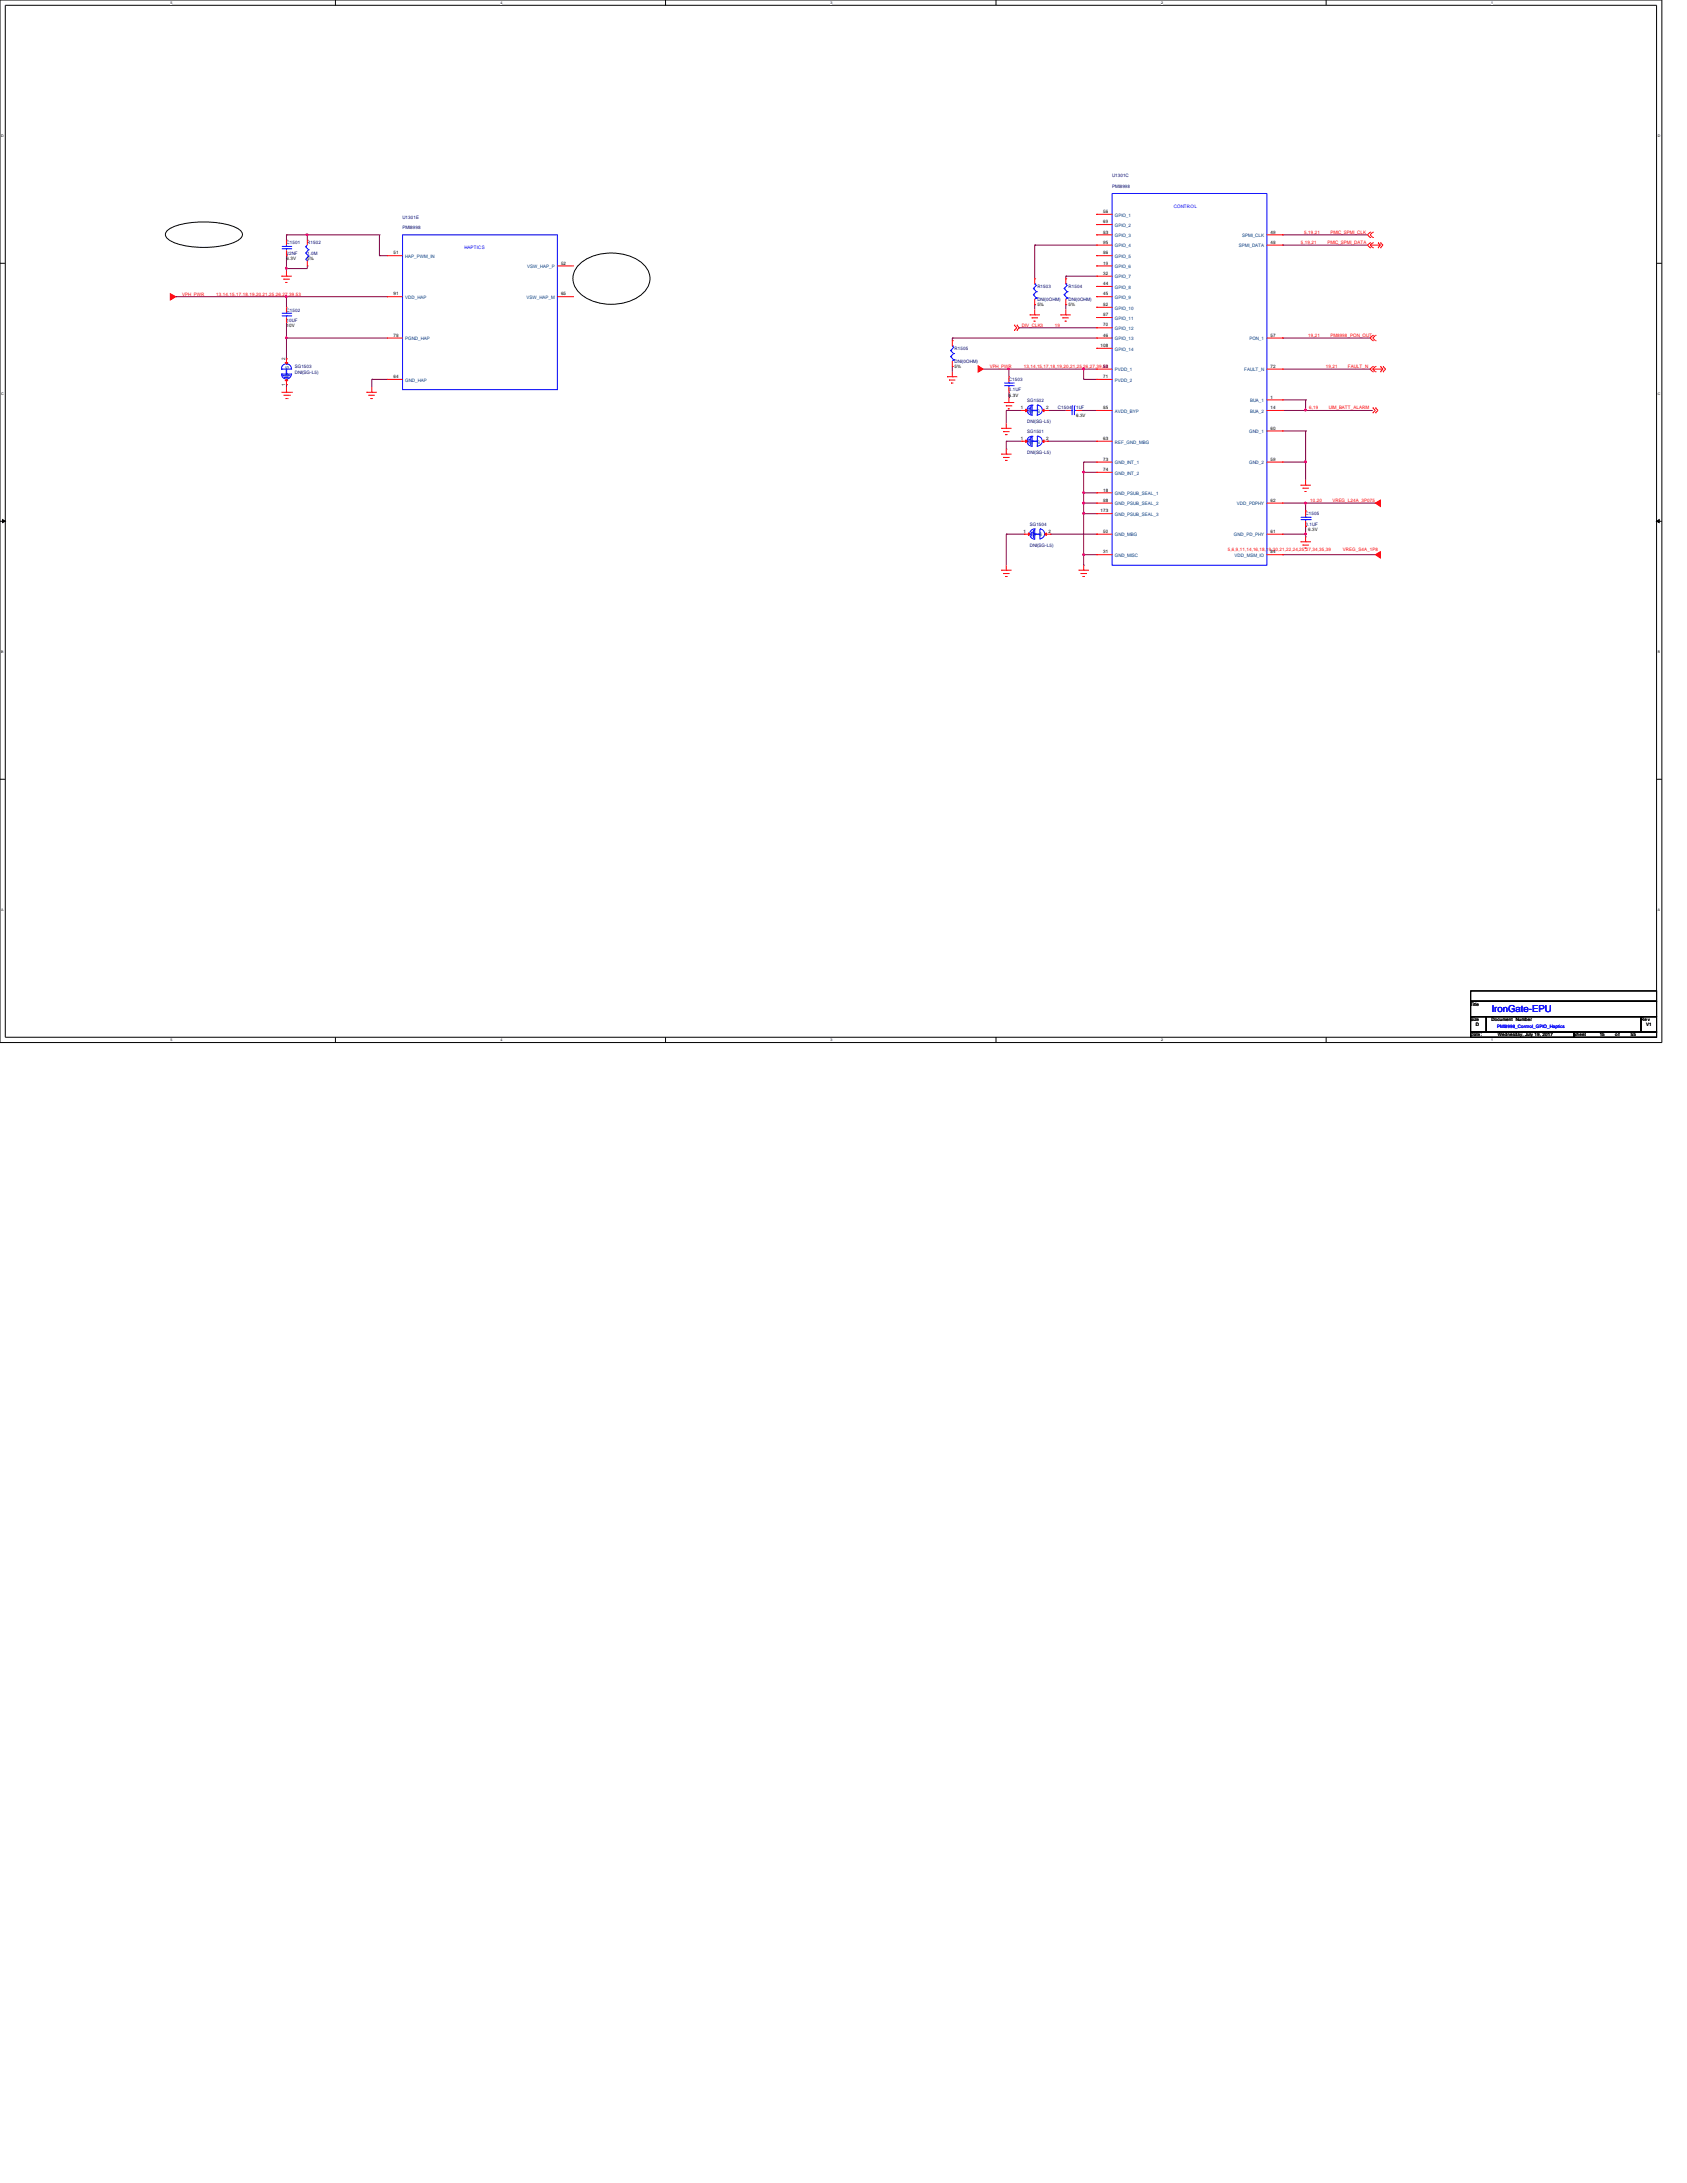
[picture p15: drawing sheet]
<svg xmlns="http://www.w3.org/2000/svg" width="216mm" height="279mm" viewBox="0 0 216 279" stroke-linecap="round" stroke-linejoin="round" font-family="sans-serif">
<defs><g id="words">
<text font-size="1.2" fill="#00f" x="190.9" y="129.5">IronGate-EPU</text>
<g font-size=".6" fill="#000080">
<text x="142.3" y="22.7">U1301C</text>
<text x="51.5" y="28">U1301E</text>
<text x="51.5" y="29.3">PMI8998</text>
<text x="142.3" y="24">PMI8998</text>
<text x="36.7" y="31.3">C1501</text>
<text x="36.7" y="32.6">22NF</text>
<text x="39.3" y="31.3">R1502</text>
<text x="39.3" y="32.6">1.0M</text>
<text x="36.7" y="39.9">C1502</text>
<text x="36.7" y="41.2">10UF</text>
<text x="132.8" y="36.9">R1503</text>
<text x="132.8" y="38.5">DNI(0OHM)</text>
<text x="136.7" y="36.9">R1504</text>
<text x="136.7" y="38.5">DNI(0OHM)</text>
<text x="37.7" y="47.1">SG1503</text>
<text x="37.7" y="47.9">DNI(SG-L5)</text>
<text x="122.2" y="44.8">R1505</text>
<text x="122.2" y="46.5">DNI(0OHM)</text>
<text x="129.1" y="48.8">C1503</text>
<text x="129.1" y="50.1">0.1UF</text>
<text x="131.4" y="51.4">SG1502</text>
<text x="135.4" y="52.4">C1504</text>
<text x="137.7" y="52.4">1UF</text>
<text x="131.4" y="55.4">SG1501</text>
<text x="131.4" y="58.1">DNI(SG-L5)</text>
<text x="131.4" y="54.1">DNI(SG-L5)</text>
<text x="167.1" y="66">C1505</text>
<text x="131.8" y="67.3">SG1504</text>
<text x="131.8" y="70">DNI(SG-L5)</text>
<text x="167.1" y="67.3">0.1UF</text>
</g>
<g font-size=".6">
<text x="141.2" y="27.3">56</text>
<text x="141.2" y="28.6">69</text>
<text x="141.2" y="29.9">83</text>
<text x="162.6" y="29.9">49</text>
<text x="36.7" y="33.3">6.3V</text>
<text x="39.3" y="33.3">5%</text>
<text x="50.4" y="32.6">51</text>
<text x="71.8" y="33.9">52</text>
<text x="141.2" y="31.2">95</text>
<text x="141.2" y="32.6">86</text>
<text x="141.2" y="33.9">19</text>
<text x="141.2" y="35.2">32</text>
<text x="162.6" y="31.2">48</text>
<text x="36.7" y="41.8">10V</text>
<text x="50.4" y="37.8">91</text>
<text x="71.8" y="37.8">65</text>
<text x="132.8" y="39.2">5%</text>
<text x="136.7" y="39.2">5%</text>
<text x="141.2" y="36.5">44</text>
<text x="141.2" y="37.8">45</text>
<text x="141.2" y="39.2">82</text>
<text x="141.2" y="40.5">87</text>
<text x="141.2" y="41.8">70</text>
<text x="36.5" y="46.1" transform="rotate(-90 36.5 46.1)">2</text>
<text x="50.4" y="43.1">78</text>
<text x="122.2" y="47.1">5%</text>
<text x="140.8" y="44.4">108</text>
<text x="141.2" y="43.1">46</text>
<text x="141.2" y="47.1">58</text>
<text x="162.6" y="43.1">57</text>
<text x="162.6" y="47.1">72</text>
<text x="36.5" y="49.4" transform="rotate(-90 36.5 49.4)">1</text>
<text x="50.4" y="48.4">64</text>
<text x="129.1" y="50.8">6.3V</text>
<text x="130.6" y="52.4">1</text>
<text x="133.9" y="52.4">2</text>
<text x="137.7" y="53.4">6.3V</text>
<text x="141.2" y="48.4">71</text>
<text x="141.2" y="52.4">85</text>
<text x="162.6" y="51">1</text>
<text x="162.6" y="52.4">14</text>
<text x="130.6" y="56.3">1</text>
<text x="133.9" y="56.3">2</text>
<text x="141.2" y="56.3">63</text>
<text x="141.2" y="59">73</text>
<text x="162.6" y="55">60</text>
<text x="162.6" y="59">59</text>
<text x="140.8" y="65.6">173</text>
<text x="141.2" y="60.3">74</text>
<text x="141.2" y="62.9">18</text>
<text x="141.2" y="64.2">88</text>
<text x="162.6" y="64.2">62</text>
<text x="131" y="68.2">1</text>
<text x="134.2" y="68.2">2</text>
<text x="141.2" y="68.2">50</text>
<text x="141.2" y="70.8">31</text>
<text x="162.6" y="68.2">61</text>
<text x="162.6" y="70.8">84</text>
<text x="167.4" y="67.9">6.3V</text>
<text x="188.2" y="128.7">Title</text>
<text x="188.2" y="130.7">Size</text>
<text x="188.9" y="131.3">D</text>
<text x="190.9" y="130.7">Document</text>
<text x="194" y="130.7">Number</text>
<text x="210" y="130.7">Re v</text>
<text x="210.7" y="131.3">V1</text>
<text x="188.2" y="132.6">Date:</text>
<text x="191.7" y="132.6">Wednesday, July 19, 2017</text>
<text x="201.4" y="132.6">Sheet</text>
<text x="204.7" y="132.6">15</text>
<text x="206.7" y="132.6">o f</text>
<text x="208.7" y="132.6">55</text>
</g>
<g font-size=".6" fill="#004080">
<text x="142.7" y="27.7">GPIO_1</text>
<text x="142.7" y="29">GPIO_2</text>
<text x="51.9" y="33">HAP_PWM_IN</text>
<text x="67.5" y="34.3">VSW_HAP_P</text>
<text x="142.7" y="30.4">GPIO_3</text>
<text x="142.7" y="31.7">GPIO_4</text>
<text x="142.7" y="33">GPIO_5</text>
<text x="142.7" y="34.3">GPIO_6</text>
<text x="142.7" y="35.6">GPIO_7</text>
<text x="158.5" y="31.7">SPMI_DATA</text>
<text x="159" y="30.4">SPMI_CLK</text>
<text x="51.9" y="38.3">VDD_HAP</text>
<text x="67.4" y="38.3">VSW_HAP_M</text>
<text x="142.7" y="37">GPIO_8</text>
<text x="142.7" y="38.3">GPIO_9</text>
<text x="142.7" y="39.6">GPIO_10</text>
<text x="142.7" y="40.9">GPIO_11</text>
<text x="37" y="47.3" transform="rotate(-90 37 47.3)">S</text>
<text x="51.9" y="43.6">PGND_HAP</text>
<text x="142.7" y="42.2">GPIO_12</text>
<text x="142.7" y="43.6">GPIO_13</text>
<text x="142.7" y="44.9">GPIO_14</text>
<text x="142.7" y="47.5">PVDD_1</text>
<text x="159.2" y="47.5">FAULT_N</text>
<text x="159.9" y="43.6">PON_1</text>
<text x="37" y="48.2" transform="rotate(-90 37 48.2)">G</text>
<text x="51.9" y="48.9">GND_HAP</text>
<text x="131.8" y="52.8">G</text>
<text x="132.7" y="52.8">S</text>
<text x="142.7" y="48.9">PVDD_2</text>
<text x="142.7" y="52.8">AVDD_BYP</text>
<text x="160" y="51.5">BUA_1</text>
<text x="160" y="52.8">BUA_2</text>
<text x="131.8" y="56.8">G</text>
<text x="132.7" y="56.8">S</text>
<text x="142.7" y="56.8">REF_GND_MBG</text>
<text x="142.7" y="59.4">GND_INT_1</text>
<text x="159.9" y="55.5">GND_1</text>
<text x="159.9" y="59.4">GND_2</text>
<text x="142.7" y="60.7">GND_INT_2</text>
<text x="142.7" y="63.4">GND_PSUB_SEAL_1</text>
<text x="142.7" y="64.7">GND_PSUB_SEAL_2</text>
<text x="158.3" y="64.7">VDD_PDPHY</text>
<text x="132.1" y="68.7">G</text>
<text x="133" y="68.7">S</text>
<text x="142.7" y="66">GND_PSUB_SEAL_3</text>
<text x="142.7" y="68.7">GND_MBG</text>
<text x="142.7" y="71.3">GND_MISC</text>
<text x="157.9" y="68.7">GND_PD_PHY</text>
<text x="158" y="71.3">VDD_MSM_IO</text>
</g>
<g font-size=".6" fill="#00f">
<text x="150.2" y="26.7">CONTROL</text>
<text x="59.4" y="31.9">HAPTICS</text>
<text x="191.6" y="131.6">PMI8998_Control_GPIO_Haptics</text>
</g>
<g font-size=".6" fill="#f00">
<text x="166.9" y="30">5,19,21</text>
<text x="170.3" y="30">PMIC_SPMI_CLK</text>
<text x="166.5" y="31.2">5,19,21</text>
<text x="169.9" y="31.2">PMIC_SPMI_DATA</text>
<text x="23.3" y="37.9">VPH_PWR</text>
<text x="27.7" y="37.9">13,14,15,17,18,19,20,21,25,26,27,39,53</text>
<text x="130.8" y="41.8">DIV_CLK3</text>
<text x="135" y="41.8">19</text>
<text x="126.7" y="47.1">VPH_PWR</text>
<text x="131" y="47.1">13,14,15,17,18,19,20,21,25,26,27,39,53</text>
<text x="167.4" y="43.2">19,21</text>
<text x="169.7" y="47.1">19,21</text>
<text x="170.3" y="43.2">PM8998_PON_OUT</text>
<text x="172.5" y="47.1">FAULT_N</text>
<text x="167.6" y="52.3">6,19</text>
<text x="170.1" y="52.3">UIM_BATT_ALARM</text>
<text x="167.7" y="64.3">10,20</text>
<text x="170.5" y="64.3">VREG_L24A_3P075</text>
<text x="157.1" y="70.6">5,6,9,11,14,16,18,19,20,21,22,24,25,27,34,35,39</text>
<text x="171.9" y="70.6">VREG_S4A_1P8</text>
</g>
<g font-size=".5">
<text x="21.8" y=".5">5</text>
<text x="64.1" y=".5">4</text>
<text x="106.3" y=".5">3</text>
<text x="148.6" y=".5">2</text>
<text x="190.8" y=".5">1</text>
<text x=".2" y="17.6">D</text>
<text x="212.2" y="17.6">D</text>
<text x=".2" y="50.6">C</text>
<text x="212.2" y="50.6">C</text>
<text x=".2" y="83.6">B</text>
<text x="212.2" y="83.6">B</text>
<text x=".2" y="116.6">A</text>
<text x="212.2" y="116.6">A</text>
<text x="21.8" y="133.2">5</text>
<text x="64.1" y="133.2">4</text>
<text x="106.3" y="133.2">3</text>
<text x="148.6" y="133.2">2</text>
<text x="190.8" y="133.2">1</text>
</g>
</g></defs>
<path d="M0 0h212.7v133.4h-212.7zM.7 .7h211.3v132.1h-211.3z" fill="none" stroke="#000" stroke-width=".13"/>
<g fill="#fff">
<path d="M21.8 .1h.2v.5h-.2z"/>
<path d="M21.8 132.8h.2v.6h-.2z"/>
</g>
<path d="M42.9 0v.7M42.9 132.8v.6" fill="none" stroke="#000" stroke-width=".13"/>
<g fill="#fff">
<path d="M64.1 .1h.2v.5h-.2z"/>
<path d="M64.1 132.8h.2v.6h-.2z"/>
</g>
<path d="M85.2 0v.7M85.2 132.8v.6" fill="none" stroke="#000" stroke-width=".13"/>
<g fill="#fff">
<path d="M106.3 .1h.2v.5h-.2z"/>
<path d="M106.3 132.8h.2v.6h-.2z"/>
</g>
<path d="M127.5 0v.7M127.5 132.8v.6" fill="none" stroke="#000" stroke-width=".13"/>
<g fill="#fff">
<path d="M148.6 .1h.2v.5h-.2z"/>
<path d="M148.6 132.8h.2v.6h-.2z"/>
</g>
<path d="M169.7 0v.7M169.7 132.8v.6" fill="none" stroke="#000" stroke-width=".13"/>
<g fill="#fff">
<path d="M190.8 .1h.3v.5h-.3z"/>
<path d="M190.8 132.8h.3v.6h-.3z"/>
<path d="M.2 17.2h.2v.5h-.2z"/>
<path d="M212.2 17.2h.2v.5h-.2z"/>
<path d="M.2 50.2h.2v.5h-.2z"/>
<path d="M212.2 50.2h.2v.5h-.2z"/>
</g>
<path d="M0 33.7h.7M212 33.7h.7" fill="none" stroke="#000" stroke-width=".13"/>
<g fill="#fff">
<path d="M.2 83.2h.2v.5h-.2z"/>
<path d="M212.2 83.2h.2v.5h-.2z"/>
</g>
<path d="M0 66.7h.7M.3 66.5l.4 .2-.4 .2zM212 66.7l.3-.2v.4zM212 66.7h.7" fill="none" stroke="#000" stroke-width=".13"/>
<path d="M.3 66.5l.4 .2-.4 .2zM212 66.7l.3-.2v.4z" fill="#000"/>
<g fill="#fff">
<path d="M.2 116.2h.3v.6h-.3z"/>
<path d="M212.2 116.2h.3v.6h-.3z"/>
</g>
<path d="M21.6 29.4a8.4 8.4 0 0 1 4.5-1 8.6 8.6 0 0 1 4.5 1l.3 .3 .1 .3a1.76 1.76 0 0 1-1.4 1.2 12.1 12.1 0 0 1-7.6-.3l-.7-.6-.1-.3 .1-.3zM74 34a6.4 6.4 0 0 1 6.7-1.2 3.3 3.3 0 0 1 2.5 2.8 3.4 3.4 0 0 1-2.5 2.9 6.7 6.7 0 0 1-6.2-.7 2.49 2.49 0 0 1-.5-3.8zM0 99.7h.7M212 99.7h.7" fill="none" stroke="#000" stroke-width=".13"/>
<path d="M36.7 30.1h.1M36.7 32.7h.1M36.7 30.1v.6M36.7 32.7v1.7M36.7 30.1h2.6M48.6 32.7h.1M48.6 30.1h.1M48.6 32.7h.9M48.6 30.1v2.6" fill="none" stroke="#800040" stroke-width=".13"/>
<path d="M36.6 34.2l.1 .1-.1 .2z" fill-rule="evenodd" fill="#f0f"/>
<path d="M36.6 34.2l.1 .1-.1 .2z" fill="none" stroke="#f0f" stroke-width=".13"/>
<path d="M39.3 30.1h.1M39.3 30.1v.6M39.3 30.1h9.3" fill="none" stroke="#800040" stroke-width=".13"/>
<path d="M39.2 30h.2l-.1 .1z" fill-rule="evenodd" fill="#f0f"/>
<path d="M39.2 30h.2l-.1 .1z" fill="none" stroke="#f0f" stroke-width=".13"/>
<path d="M22.5 38h.1M22.5 38h14.2M36.7 34.4h.1M36.7 34.4v.3M39.3 34h.1M39.3 34v.4h-2.6" fill="none" stroke="#800040" stroke-width=".13"/>
<path d="M36.6 37.9l.1 .1-.1 .1z" fill-rule="evenodd" fill="#f0f"/>
<path d="M36.6 37.9l.1 .1-.1 .1z" fill="none" stroke="#f0f" stroke-width=".13"/>
<path d="M36.7 38h.1M36.7 38v1.3M36.7 38h12.8M49.5 38h.1M36.7 43.3h.1M36.7 41.3v2" fill="none" stroke="#800040" stroke-width=".13"/>
<path d="M36.6 43.2h.1v.1h-.1z" fill-rule="evenodd" fill="#f0f"/>
<path d="M36.6 43.2h.1v.1h-.1z" fill="none" stroke="#f0f" stroke-width=".13"/>
<g fill="none" stroke="#800040" stroke-width=".13">
<path d="M132.4 31.4h.1M132.4 39h.1M132.4 31.4h7.9M132.4 31.4v4.3M132.4 39v.6M136.4 35.3h.1M136.4 39h.1M136.4 35.3h3.9M136.4 35.3v.4M136.4 39v.6M36.7 43.3h.1M36.7 43.3h12.8"/>
<path d="M47.6 48.6h.1M47.6 48.6h1.9M47.6 48.6v.9M121.9 43.3h.1M121.9 46.9h.1M121.9 43.3h18.4M121.9 43.3v.3M121.9 46.9v.7M125.8 47.2h14.5M129.1 47.2h.1M129.1 47.2v1M130.4 42h.1"/>
<path d="M130.4 42h9.9M138.7 48.6h.1M138.7 47.2h.1M138.7 48.6h1.6M138.7 47.2v1.4"/>
</g>
<path d="M129 47.1h.2v.2h-.2z" fill-rule="evenodd" fill="#f0f"/>
<path d="M129 47.1h.2v.2h-.2z" fill="none" stroke="#f0f" stroke-width=".13"/>
<path d="M138.6 47.1l.2 .1-.1 .1z" fill-rule="evenodd" fill="#f0f"/>
<path d="M138.6 47.1l.2 .1-.1 .1z" fill="none" stroke="#f0f" stroke-width=".13"/>
<g fill="none" stroke="#800040" stroke-width=".13">
<path d="M128.8 56.5h.1M128.8 57.5h.1M128.8 56.5h2M128.8 56.5v1M129.1 50.9h.1M129.1 50.2v.7M134.1 56.5h.1M134.1 56.5h6.2M138.4 52.5h.1M138.4 52.5h1.9M138.7 59.1h.1M138.7 59.1h1.6"/>
<path d="M138.7 59.1v1.4M138.7 60.5h.1M138.7 60.5h1.6"/>
</g>
<path d="M138.6 60.4h.2l-.1 .1z" fill-rule="evenodd" fill="#f0f"/>
<path d="M138.6 60.4h.2l-.1 .1z" fill="none" stroke="#f0f" stroke-width=".13"/>
<path d="M138.7 63.1h.1M138.7 60.5v2.6M138.7 63.1h1.6" fill="none" stroke="#800040" stroke-width=".13"/>
<path d="M138.6 63h.2l-.1 .2z" fill-rule="evenodd" fill="#f0f"/>
<path d="M138.6 63h.2l-.1 .2z" fill="none" stroke="#f0f" stroke-width=".13"/>
<path d="M138.7 64.4h.1M138.7 63.1v1.3" fill="none" stroke="#800040" stroke-width=".13"/>
<path d="M138.6 64.3h.2v.2h-.2z" fill-rule="evenodd" fill="#f0f"/>
<path d="M138.6 64.3h.2v.2h-.2z" fill="none" stroke="#f0f" stroke-width=".13"/>
<path d="M138.7 64.4h.1M138.7 65.7h.1M138.7 71h.1M138.7 64.4h1.6M138.7 64.4v6.6M138.7 65.7h1.6" fill="none" stroke="#800040" stroke-width=".13"/>
<path d="M138.6 65.6h.2v.2h-.2z" fill-rule="evenodd" fill="#f0f"/>
<path d="M138.6 65.6h.2v.2h-.2z" fill="none" stroke="#f0f" stroke-width=".13"/>
<path d="M138.6 70.9h.2v.2h-.2z" fill-rule="evenodd" fill="#f0f"/>
<path d="M138.6 70.9h.2v.2h-.2z" fill="none" stroke="#f0f" stroke-width=".13"/>
<g fill="none" stroke="#800040" stroke-width=".13">
<path d="M164.1 30.1h.1M164.1 31.4h.1M164.1 30.1h10.9M164.1 31.4h10.9M164.1 43.3h.1M164.1 43.3h11.2M164.1 47.2h11.2M164.1 52.5h11.6M164.1 51.2h3M167.1 52.5h.1M167.1 51.2h.1M167.1 51.2v1.3"/>
<path d="M175.3 47.2h.1M138.7 71h.1M138.7 72.3h.1M138.7 71h1.6M138.7 71v1.3"/>
</g>
<path d="M167 52.4l.2 .1-.2 .1z" fill-rule="evenodd" fill="#f0f"/>
<path d="M167 52.4l.2 .1-.2 .1z" fill="none" stroke="#f0f" stroke-width=".13"/>
<path d="M167.1 55.2h.1M167.1 55.2v3.9" fill="none" stroke="#800040" stroke-width=".13"/>
<path d="M167 59l.2 .1-.2 .1z" fill-rule="evenodd" fill="#f0f"/>
<path d="M167 59l.2 .1-.2 .1z" fill="none" stroke="#f0f" stroke-width=".13"/>
<path d="M164.1 55.2h3M164.1 59.1h3M167.1 55.2h.1M167.1 59.1h.1M167.1 59.1v2.3M164.1 64.4h11.9M167.1 67.4h.1M167.1 64.4h.1M167.1 64.4v1M167.1 67.4v1M176 64.4h.1" fill="none" stroke="#800040" stroke-width=".13"/>
<path d="M167 64.3l.2 .1-.2 .1z" fill-rule="evenodd" fill="#f0f"/>
<path d="M167 64.3l.2 .1-.2 .1z" fill="none" stroke="#f0f" stroke-width=".13"/>
<path d="M164.1 68.4h3M167.1 68.4h.1" fill="none" stroke="#800040" stroke-width=".13"/>
<path d="M167 68.3h.1v.1h-.1z" fill-rule="evenodd" fill="#f0f"/>
<path d="M167 68.3h.1v.1h-.1z" fill="none" stroke="#f0f" stroke-width=".13"/>
<g fill="none" stroke="#800040" stroke-width=".13">
<path d="M36.7 49.2h.1M36.7 43.3h.1M36.7 43.3v2.6M36.7 49.2v.3M128.8 52.5h.1M128.8 52.5h2M128.8 52.5v1.7M134.1 52.5h2.3M136.4 52.5h.1M128.8 68.4h.1M128.8 68.4v3.9M128.8 68.4h2.3"/>
<path d="M134.4 68.4h5.9M140.3 68.4h.1M164.1 71h.1M164.1 71h11.9M167.1 68.7h.1M167.1 68.4v.3"/>
</g>
<g fill="none" stroke="#f00" stroke-width=".13">
<path d="M36 35.3h.1M36 35.3h1.3M36.3 35.7h.1M36.3 35.7h.8M36.5 36.2h.1M36.5 36.2h.3M36.7 35.3h.1M36.7 34.7v.6M132.4 39.6v.7M136.4 39.6v.7M36 50.2h1.3M36.3 50.6h.8"/>
<path d="M36.5 51h.3M36.7 50.2h.1M36.7 49.5v.7M36.8 51h.1M37.1 50.6h.1M37.3 50.2h.1M46.9 50.2h.1M46.9 50.2h1.3M47.2 50.6h.1M47.2 50.6h.8M47.4 51h.1M47.4 51h.3"/>
<path d="M47.6 50.2h.1M47.6 49.5v.7M121.2 48.2h.1M121.2 48.2h1.3M121.5 48.6h.1M121.5 48.6h.8M121.7 49h.1M121.7 49h.3M121.9 48.2h.1M121.9 47.6v.6M128.1 58.1h.1M128.1 54.8h.1"/>
<path d="M128.1 58.1h1.4M128.1 54.8h1.4M128.4 58.5h.1M128.4 55.2h.1M128.4 58.5h.8M128.4 55.2h.8M128.5 51.5h.1M128.5 51.5h1.3M128.7 58.9h.1M128.7 55.6h.1M128.7 58.9h.2M128.7 55.6h.2"/>
<path d="M128.7 51.9h.1M128.7 51.9h.8M128.8 58.1h.1M128.8 54.8h.1M128.8 54.2v.6M128.8 57.5v.6M129 52.3h.1M129 52.3h.2M129.1 51.5h.1M129.1 50.9v.6M131.8 40.3h.1M131.8 40.3h1.3"/>
<path d="M132 40.7h.1M132 40.7h.8M132.3 41.1h.1M132.3 41.1h.2M132.4 40.3h.1M135.7 40.3h.1M135.7 40.3h1.3M136 40.7h.1M136 40.7h.8M136.3 41.1h.1M136.3 41.1h.2M136.4 40.3h.1"/>
<path d="M128.1 73h.1M128.1 73h1.4M128.4 73.4h.1M128.4 73.4h.8M128.7 73.8h.1M128.7 73.8h.2M128.8 73h.1M128.8 72.3v.7M138 73h.1M138 73h1.4M138.3 73.4h.1M138.3 73.4h.8"/>
<path d="M138.6 73.8h.1M138.6 73.8h.3M138.7 73h.1M138.7 72.3v.7M166.5 62.1h.1M166.5 69.3h.1M166.5 62.1h1.3M166.5 69.3h1.3M166.7 62.5h.1M166.7 69.8h.1M166.7 62.5h.8M166.7 69.8h.8"/>
<path d="M167 62.9h.1M167 70.1h.1M167 62.9h.2M167 70.1h.2M167.1 62.1h.1M167.1 69.3h.1M167.1 61.4v.7M167.1 68.7v.6"/>
</g>
<path d="M21.8 37.6l.7 .4-.7 .4z" fill-rule="evenodd" fill="#f00"/>
<path d="M21.8 37.6l.7 .4-.7 .4zM129.8 41.6h.1M129.8 42.3h.1M129.8 41.6l.3 .4-.3 .3M130.1 42.3h.1M130.1 41.6h.1M130.1 41.6l.3 .4-.3 .3" fill="none" stroke="#f00" stroke-width=".13"/>
<path d="M125.2 46.8l.6 .4-.6 .4z" fill-rule="evenodd" fill="#f00"/>
<g fill="none" stroke="#f00" stroke-width=".13">
<path d="M175.3 30.4h.1M175.3 29.7h.1M175.3 29.7l-.3 .4 .3 .3M175.7 29.7h.1M175.7 30.4h.1M175.7 29.7l-.4 .4 .4 .3M125.2 46.8l.6 .4-.6 .4zM175.7 43.6h.1M175.7 42.9h.1M175.7 52.8h.1M175.7 52.2h.1M175.7 42.9l-.4 .4 .4 .3"/>
<path d="M175.7 52.2l.3 .3-.3 .3M176 42.9h.1M176 43.6h.1M176 52.8h.1M176 52.2h.1M176 42.9l-.3 .4 .3 .3M176 52.2l.4 .3-.4 .3"/>
</g>
<path d="M176 64.4l.7-.4v.8z" fill-rule="evenodd" fill="#f00"/>
<path d="M176 64.4l.7-.4v.8z" fill="none" stroke="#f00" stroke-width=".13"/>
<path d="M176 71l.7-.4v.8z" fill-rule="evenodd" fill="#f00"/>
<g fill="none" stroke="#f00" stroke-width=".13">
<path d="M36.7 39.3h.1M36.7 30.7h.1M36.7 32.7h.1M36.7 30.7v.7M36.7 32v.7M36.7 39.3v.7M39.3 34h.1M39.3 30.7h.1M39.3 30.7v.7M39.3 33.4v.6M49.5 32.7h.1M49.5 38h.1"/>
<path d="M49.5 32.7h2M49.5 38h2M71.3 38h2M71.3 34h2M73.3 34h.1M73.3 38h.1M175.3 31.1h.1M175.3 31.7h.1M175.3 31.4h.1M175.3 31.1l-.3 .3 .3 .3M175.3 31.4l.4 .3M175.3 31.4h1.4"/>
<path d="M175.7 31.7h.1M175.7 31.1h.1M175.7 31.1l-.4 .3M176.4 31.1h.1M176.4 31.7h.1M176.4 31.1l.3 .3M176.7 31.7h.1M176.7 31.1h.1M176.7 31.1l.3 .3-.3 .3M176.7 31.4l-.3 .3M36.7 41.3h.1M36.7 40.6v.7"/>
<path d="M49.5 43.3h.1M49.5 48.6h.1M49.5 43.3h2M49.5 48.6h2M129.1 48.2h.1M129.1 50.2h.1M129.1 48.2v.7M129.1 49.5v.7M136.4 52.5h.1M136.4 52.5h.6M137.7 52.5h.7M138.4 52.5h.1"/>
<path d="M175.7 46.9h.1M175.7 47.6h.1M175.7 47.2h.1M175.7 46.9l-.4 .3 .4 .4M175.7 47.2l.3 .4M175.7 47.2h1.3M176 47.6h.1M176 46.9h.1M176 46.9l-.3 .3M176.7 46.9h.1M176.7 47.6h.1M176.7 46.9l.3 .3"/>
<path d="M177 47.6h.1M177 46.9h.1M177 46.9l.3 .3-.3 .4M177 47.2l-.3 .4M176 71l.7-.4v.8z"/>
</g>
<path d="M188.2 126.8h23.8v1.3h-23.8zM188.2 128.1h23.8v2h-23.8zM188.2 130.1h2v2h-2zM188.2 132.1h13.2v.7h-13.2zM190.2 130.1h19.8v2h-19.8zM201.4 132.1h10.6v.7h-10.6zM210 130.1h2v2h-2z" fill="none" stroke="#000" stroke-width=".13"/>
<g fill="none" stroke="#00f" stroke-width=".13">
<path d="M36.1 31.8h1.2M36.1 31.5h1.2M36.7 31.5h.1M36.7 31.8h.1M36.7 31.4v.1M36.7 31.8v.2M36.7 40v.1M37.3 31.8h.1M37.3 31.5h.1M39.1 32.4h.1M39.1 31.6h.1M39.1 32.4l.4 .4"/>
<path d="M39.1 31.6l.4 .4M39.3 33.4h.1M39.3 31.4l-.2 .2M39.5 32h.1M39.5 32.8h.1M39.5 32l-.4 .4M39.5 32.8l-.4 .4 .2 .2M51.5 30.1h19.8v19.8h-19.8zM36.1 40.4h1.2M36.1 40.1h1.2M36.7 40.1h.1M36.7 40.4h.1"/>
<path d="M36.7 40.4v.2M37.3 40.4h.1M37.3 40.1h.1M128.5 49.4h1.2M128.5 49h1.2M129.1 49h.1M129.1 49.4h.1M129.1 48.9v.1M129.1 49.4v.1M129.7 49.4h.1M129.7 49h.1M137 52.5h.2"/>
<path d="M137.2 52.5h.1M137.2 51.9h.1M137.2 51.9v1.2M137.5 51.9h.1M137.5 52.5h.1M137.5 52.5h.2M137.5 51.9v1.2M131.8 68.4h.1M132 68.1h.1M132 68.1v.5M132.2 67.9h.1M132.2 67.9v.9"/>
<path d="M132.4 67.7h.1M132.4 67.7a.66 .66 0 0 0-.6 .6 .66 .66 0 0 0 .6 .7M132.4 67.7v1.3M133.1 67.7a.64 .64 0 0 1 .6 .6 .64 .64 0 0 1-.6 .7M133.1 67.7h.1M133.1 67.7v1.3M133.7 68.4h.1"/>
</g>
<path d="M132.4 68.4h.1M132.4 68.4h.7" fill="none" stroke="#00f" stroke-width=".17"/>
<path d="M131.6 68.2l.2 .2-.2 .1z" fill="#f00"/>
<path d="M131.1 68.4h.1M131.1 68.4h.7M131.6 68.2l.2 .2-.2 .1z" fill="none" stroke="#f00" stroke-width=".13"/>
<path d="M133.7 68.4l.2-.2v.3z" fill="#f00"/>
<path d="M133.7 68.4l.2-.2v.3zM133.7 68.4h.7M134.4 68.4h.1" fill="none" stroke="#f00" stroke-width=".13"/>
<path d="M36 47.9h.1M36 47.2h.1M36 47.9a.63 .63 0 0 0 .7 .6 .63 .63 0 0 0 .6-.6M36 47.9h1.3M36 47.2h1.3M36.2 48.1h.1M36.2 48.1h.9M36.4 48.3h.1M36.4 48.3h.5M36.7 46.6h.1M36.7 48.6h.1M37.3 47.2a.62 .62 0 0 0-.7-.6 .62 .62 0 0 0-.6 .6" fill="none" stroke="#00f" stroke-width=".13"/>
<path d="M36.7 47.9h.1M36.7 47.2v.7" fill="none" stroke="#00f" stroke-width=".17"/>
<path d="M36.5 48.7l.2-.1 .1 .1z" fill="#f00"/>
<path d="M36.5 48.7l.2-.1 .1 .1zM36.7 49.2h.1M36.7 48.6v.6" fill="none" stroke="#f00" stroke-width=".13"/>
<path d="M36.5 46.4h.3l-.1 .2z" fill="#f00"/>
<path d="M36.5 46.4h.3l-.1 .2zM36.7 45.9h.1M36.7 45.9v.7" fill="none" stroke="#f00" stroke-width=".13"/>
<path d="M131.4 56.5h.1M131.7 56.2h.1M131.7 56.2v.5M131.9 56h.1M131.9 56v.9M132.1 55.8h.1M132.1 55.8a.63 .63 0 0 0-.7 .7 .63 .63 0 0 0 .7 .6M132.1 55.8v1.4M132.8 55.8a.64 .64 0 0 1 .6 .7 .64 .64 0 0 1-.7 .6M132.8 55.8h.1M132.8 55.8v1.4M133.4 56.5h.1" fill="none" stroke="#00f" stroke-width=".13"/>
<path d="M132.1 56.5h.1M132.1 56.5h.7" fill="none" stroke="#00f" stroke-width=".17"/>
<path d="M131.3 56.3l.1 .2-.1 .1z" fill="#f00"/>
<path d="M130.8 56.5h.1M130.8 56.5h.6M131.3 56.3l.1 .2-.1 .1z" fill="none" stroke="#f00" stroke-width=".13"/>
<path d="M133.4 56.5l.2-.2v.3z" fill="#f00"/>
<path d="M133.4 56.5l.2-.2v.3zM133.4 56.5h.7M134.1 56.5h.1" fill="none" stroke="#f00" stroke-width=".13"/>
<path d="M131.4 52.5h.1M131.7 52.2h.1M131.7 52.2v.6M131.9 52.1h.1M131.9 52.1v.9M132.1 51.9h.1M132.1 51.9a.63 .63 0 0 0-.7 .6 .63 .63 0 0 0 .7 .6M132.1 51.9v1.3M132.8 51.9a.64 .64 0 0 1 .6 .6 .64 .64 0 0 1-.7 .6M132.8 51.9h.1M132.8 51.9v1.3M133.4 52.5h.1" fill="none" stroke="#00f" stroke-width=".13"/>
<path d="M132.1 52.5h.1M132.1 52.5h.7" fill="none" stroke="#00f" stroke-width=".17"/>
<path d="M131.3 52.4l.1 .1-.1 .2z" fill="#f00"/>
<path d="M130.8 52.5h.1M130.8 52.5h.6M131.3 52.4l.1 .1-.1 .2z" fill="none" stroke="#f00" stroke-width=".13"/>
<path d="M133.4 52.5l.2-.1v.3z" fill="#f00"/>
<g fill="none" stroke="#f00" stroke-width=".13">
<path d="M132.4 35.7h.1M132.4 39h.1M132.4 35.7v.6M132.4 38.3v.7M136.4 35.7h.1M136.4 39h.1M136.4 35.7v.6M136.4 38.3v.7M140.3 27.4h.1M140.3 28.7h.1M140.3 30.1h.1M140.3 31.4h.1"/>
<path d="M140.3 32.7h.1M140.3 34h.1M140.3 35.3h.1M140.3 36.7h.1M140.3 38h.1M140.3 39.3h.1M140.3 27.4h2M140.3 28.7h2M140.3 30.1h2M140.3 31.4h2M140.3 32.7h2M140.3 34h2"/>
<path d="M140.3 35.3h2M140.3 36.7h2M140.3 38h2M140.3 39.3h2M162.1 30.1h2M162.1 31.4h2M164.1 30.1h.1M164.1 31.4h.1M121.9 43.6h.1M121.9 46.9h.1M121.9 43.6v.7M121.9 46.2v.7"/>
<path d="M133.4 52.5l.2-.1v.3zM133.4 52.5h.7M134.1 52.5h.1M140.3 40.6h.1M140.3 42h.1M140.3 43.3h.1M140.3 44.6h.1M140.3 47.2h.1M140.3 48.6h.1M140.3 52.5h.1M140.3 56.5h.1M140.3 59.1h.1"/>
<path d="M140.3 52.5h2M140.3 40.6h2M140.3 42h2M140.3 43.3h2M140.3 44.6h2M140.3 47.2h2M140.3 48.6h2M140.3 56.5h2M140.3 59.1h2M162.1 52.5h2M162.1 43.3h2M162.1 47.2h2"/>
<path d="M162.1 59.1h2M162.1 51.2h2M162.1 55.2h2M164.1 43.3h.1M164.1 47.2h.1M164.1 51.2h.1M164.1 52.5h.1M164.1 55.2h.1M164.1 59.1h.1M140.3 60.5h.1M140.3 63.1h.1M140.3 64.4h.1"/>
<path d="M140.3 65.7h.1M140.3 68.4h.1M140.3 71h.1M140.3 60.5h2M140.3 63.1h2M140.3 64.4h2M140.3 65.7h2M140.3 68.4h2M140.3 71h2M162.1 64.4h2M162.1 68.4h2M162.1 71h2"/>
<path d="M164.1 64.4h.1M164.1 68.4h.1M164.1 71h.1M167.1 65.4h.1M167.1 67.4h.1M167.1 65.4v.6M167.1 66.7v.7"/>
</g>
<g fill="none" stroke="#00f" stroke-width=".13">
<path d="M132.2 37.7h.1M132.2 36.9h.1M132.2 36.9l.4 .4M132.2 37.7l.4 .4M132.4 36.3h.1M132.4 36.3l.2 .2-.4 .4M132.6 37.3h.1M132.6 38.1h.1M132.6 37.3l-.4 .4M132.6 38.1l-.2 .2M136.2 37.7h.1M136.2 36.9h.1"/>
<path d="M136.2 36.9l.4 .4M136.2 37.7l.4 .4M136.4 36.3h.1M136.4 36.3l.2 .2-.4 .4M136.6 37.3h.1M136.6 38.1h.1M136.6 37.3l-.4 .4M136.6 38.1l-.2 .2M142.3 24.8h19.8v47.5h-19.8zM121.7 45.6h.1M121.7 44.9h.1M121.7 44.9l.3 .4"/>
<path d="M121.7 45.6l.3 .5M121.9 44.3h.1M121.9 44.3l.1 .2-.3 .4M122 45.3h.1M122 46.1h.1M122 45.3l-.3 .3M122 46.1l-.1 .1M166.5 66.5h1.2M166.5 66.2h1.2M167.1 66.2h.1M167.1 66.5h.1M167.1 66v.2"/>
<path d="M167.1 66.5v.2M167.7 66.5h.1M167.7 66.2h.1"/>
</g>
<path d="M36.6 34.2l.1 .1-.1 .2z" fill-rule="evenodd" fill="#f0f"/>
<path d="M36.6 34.2l.1 .1-.1 .2z" fill="none" stroke="#f0f" stroke-width=".13"/>
<path d="M39.2 30h.2l-.1 .1z" fill-rule="evenodd" fill="#f0f"/>
<path d="M39.2 30h.2l-.1 .1z" fill="none" stroke="#f0f" stroke-width=".13"/>
<path d="M36.6 37.9l.1 .1-.1 .1z" fill-rule="evenodd" fill="#f0f"/>
<path d="M36.6 37.9l.1 .1-.1 .1z" fill="none" stroke="#f0f" stroke-width=".13"/>
<path d="M36.6 43.2h.1v.1h-.1z" fill-rule="evenodd" fill="#f0f"/>
<path d="M36.6 43.2h.1v.1h-.1z" fill="none" stroke="#f0f" stroke-width=".13"/>
<path d="M129 47.1h.2v.2h-.2z" fill-rule="evenodd" fill="#f0f"/>
<path d="M129 47.1h.2v.2h-.2z" fill="none" stroke="#f0f" stroke-width=".13"/>
<path d="M138.6 47.1l.2 .1-.1 .1z" fill-rule="evenodd" fill="#f0f"/>
<path d="M138.6 47.1l.2 .1-.1 .1z" fill="none" stroke="#f0f" stroke-width=".13"/>
<path d="M138.6 60.4h.2l-.1 .1z" fill-rule="evenodd" fill="#f0f"/>
<path d="M138.6 60.4h.2l-.1 .1z" fill="none" stroke="#f0f" stroke-width=".13"/>
<path d="M138.6 63h.2l-.1 .2z" fill-rule="evenodd" fill="#f0f"/>
<path d="M138.6 63h.2l-.1 .2z" fill="none" stroke="#f0f" stroke-width=".13"/>
<path d="M138.6 64.3h.2v.2h-.2z" fill-rule="evenodd" fill="#f0f"/>
<path d="M138.6 64.3h.2v.2h-.2z" fill="none" stroke="#f0f" stroke-width=".13"/>
<path d="M138.6 65.6h.2v.2h-.2z" fill-rule="evenodd" fill="#f0f"/>
<path d="M138.6 65.6h.2v.2h-.2z" fill="none" stroke="#f0f" stroke-width=".13"/>
<path d="M138.6 70.9h.2v.2h-.2z" fill-rule="evenodd" fill="#f0f"/>
<path d="M138.6 70.9h.2v.2h-.2z" fill="none" stroke="#f0f" stroke-width=".13"/>
<path d="M167 52.4l.2 .1-.2 .1z" fill-rule="evenodd" fill="#f0f"/>
<path d="M167 52.4l.2 .1-.2 .1z" fill="none" stroke="#f0f" stroke-width=".13"/>
<path d="M167 59l.2 .1-.2 .1z" fill-rule="evenodd" fill="#f0f"/>
<path d="M167 59l.2 .1-.2 .1z" fill="none" stroke="#f0f" stroke-width=".13"/>
<path d="M167 64.3l.2 .1-.2 .1z" fill-rule="evenodd" fill="#f0f"/>
<path d="M167 64.3l.2 .1-.2 .1z" fill="none" stroke="#f0f" stroke-width=".13"/>
<path d="M167 68.3h.1v.1h-.1z" fill-rule="evenodd" fill="#f0f"/>
<path d="M167 68.3h.1v.1h-.1z" fill="none" stroke="#f0f" stroke-width=".13"/>
<use href="#words"/>
</svg>
